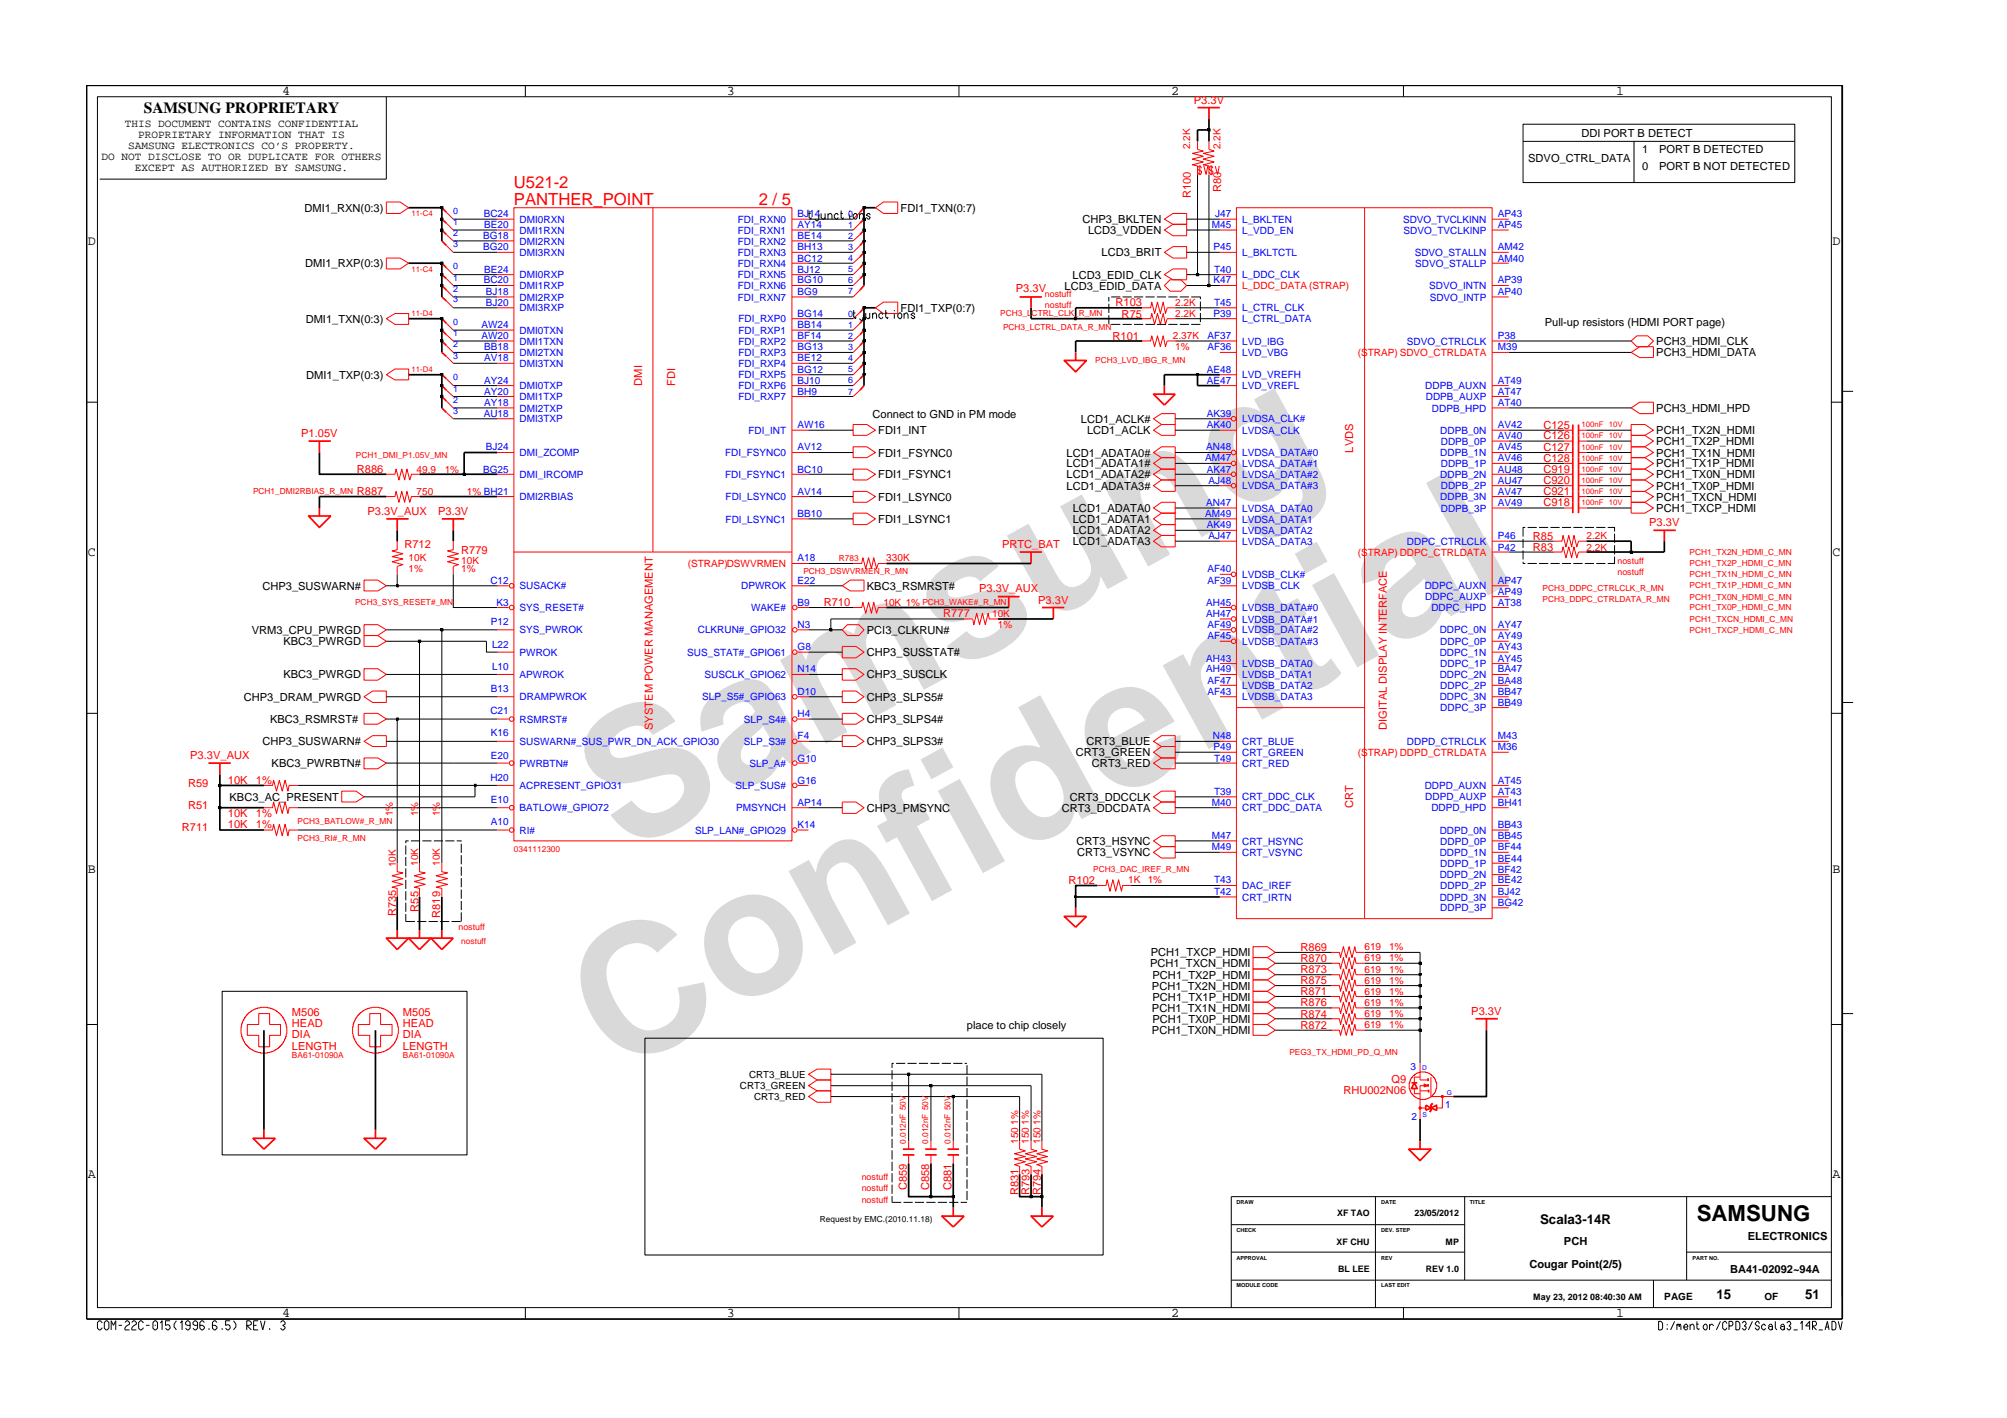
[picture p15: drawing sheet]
<svg xmlns="http://www.w3.org/2000/svg" width="297mm" height="210mm" viewBox="0 0 297 210" stroke-linecap="round" stroke-linejoin="round" font-family="sans-serif">
<defs><g id="words">
<g font-size="26.5" fill="#d9d9d9">
<text x="92.4" y="126.5" transform="rotate(-29 92.4 126.5)">Samsung</text>
<text x="91.1" y="159.2" transform="rotate(-29 91.1 159.2)">Confidential</text>
</g>
<text font-size="3.3" x="251.1" y="180.8">SAMSUNG</text>
<g font-size="2.5" fill="#f00">
<text x="76.1" y="27.9">U521-2</text>
<text x="76.1" y="30.3">PANTHER_POINT</text>
<text x="112.3" y="30.3">2 / 5</text>
</g>
<text font-size="2.3" x="21.3" y="16.7">SAMSUNG PROPRIETARY</text>
<g font-size="2">
<text x="41.8" y="14">4</text>
<text x="107.6" y="14">3</text>
<text x="173.3" y="14">2</text>
<text x="239.2" y="14">1</text>
<text x="13" y="36.2">D</text>
<text x="271.2" y="36.2">D</text>
<text x="13" y="82.3">C</text>
<text x="271.2" y="82.3">C</text>
<text x="13" y="129.2">B</text>
<text x="271.2" y="129.2">B</text>
<text x="13" y="174.4">A</text>
<text x="271.2" y="174.4">A</text>
<text x="227.9" y="181.2">Scala3-14R</text>
<text x="41.8" y="195">4</text>
<text x="107.6" y="195">3</text>
<text x="173.3" y="195">2</text>
<text x="239.2" y="195">1</text>
<text x="254" y="192.2">15</text>
<text x="267.2" y="192.2">51</text>
</g>
<g font-size="1.6" fill="#f00">
<text x="176.7" y="15.3">P3.3V</text>
<text x="176.2" y="29.3" transform="rotate(-90 176.2 29.3)">R100</text>
<text x="180.7" y="28.4" transform="rotate(-90 180.7 28.4)">R80</text>
<text x="150.4" y="43.3">P3.3V</text>
<text x="165.1" y="45.3">R103</text>
<text x="166" y="47">R75</text>
<text x="164.7" y="50.3">R101</text>
<text x="95" y="57.1" transform="rotate(-90 95 57.1)">DMI</text>
<text x="99.9" y="57.1" transform="rotate(-90 99.9 57.1)">FDI</text>
<text x="44.6" y="64.7">P1.05V</text>
<text x="228.4" y="65">C126</text>
<text x="228.4" y="63.4">C125</text>
<text x="52.8" y="70">R886</text>
<text x="200.3" y="67" transform="rotate(-90 200.3 67)">LVDS</text>
<text x="228.4" y="68.3">C128</text>
<text x="228.4" y="70">C919</text>
<text x="228.4" y="71.6">C920</text>
<text x="228.4" y="66.7">C127</text>
<text x="52.8" y="73.3">R887</text>
<text x="54.4" y="76.2">P3.3V_AUX</text>
<text x="64.8" y="76.2">P3.3V</text>
<text x="228.4" y="75">C918</text>
<text x="228.4" y="73.3">C921</text>
<text x="244.1" y="77.8">P3.3V</text>
<text x="59.9" y="81.1">R712</text>
<text x="68.3" y="82">R779</text>
<text x="148.3" y="81.1">PRTC_BAT</text>
<text x="226.9" y="81.6">R83</text>
<text x="226.9" y="79.9">R85</text>
<text x="121.9" y="89.8">R710</text>
<text x="144.9" y="87.7">P3.3V_AUX</text>
<text x="153.7" y="89.3">P3.3V</text>
<text x="139.6" y="91.4">R777</text>
<text x="28.2" y="112.4">P3.3V_AUX</text>
<text x="96.6" y="108" transform="rotate(-90 96.6 108)">SYSTEM POWER MANAGEMENT</text>
<text x="205.3" y="108" transform="rotate(-90 205.3 108)">DIGITAL DISPLAY INTERFACE</text>
<text x="27.8" y="116.4">R59</text>
<text x="27.8" y="119.7">R51</text>
<text x="33.7" y="116.1">10K</text>
<text x="37.9" y="116.1">1%</text>
<text x="200.3" y="119.6" transform="rotate(-90 200.3 119.6)">CRT</text>
<text x="26.9" y="123">R711</text>
<text x="33.7" y="122.6">10K</text>
<text x="33.7" y="121">10K</text>
<text x="37.9" y="122.6">1%</text>
<text x="37.9" y="121">1%</text>
<text x="158.1" y="130.8">R102</text>
<text x="58.6" y="135.7" transform="rotate(-90 58.6 135.7)">R735</text>
<text x="61.9" y="134.9" transform="rotate(-90 61.9 134.9)">R55</text>
<text x="65.1" y="135.9" transform="rotate(-90 65.1 135.9)">R819</text>
<text x="192.5" y="142.3">R870</text>
<text x="192.5" y="140.7">R869</text>
<text x="192.5" y="148.9">R876</text>
<text x="192.5" y="147.3">R871</text>
<text x="192.5" y="145.6">R875</text>
<text x="192.5" y="144">R873</text>
<text x="43.2" y="150.4">M506</text>
<text x="43.2" y="153.7">DIA</text>
<text x="43.2" y="152.1">HEAD</text>
<text x="43.2" y="155.4">LENGTH</text>
<text x="59.6" y="155.4">LENGTH</text>
<text x="59.6" y="152.1">HEAD</text>
<text x="59.6" y="153.7">DIA</text>
<text x="59.6" y="150.4">M505</text>
<text x="192.5" y="152.3">R872</text>
<text x="192.5" y="150.6">R874</text>
<text x="217.8" y="150.2">P3.3V</text>
<text x="198.8" y="161.9">RHU002N06</text>
<text x="205.9" y="160.3">Q9</text>
<text x="134.2" y="176.2" transform="rotate(-90 134.2 176.2)">C859</text>
<text x="137.5" y="176.2" transform="rotate(-90 137.5 176.2)">C858</text>
<text x="140.8" y="176.2" transform="rotate(-90 140.8 176.2)">C881</text>
<text x="150.7" y="176.9" transform="rotate(-90 150.7 176.9)">R831</text>
<text x="152.4" y="176.9" transform="rotate(-90 152.4 176.9)">R793</text>
<text x="154" y="176.9" transform="rotate(-90 154 176.9)">R794</text>
</g>
<g font-size="1.6">
<text x="15" y="23.7">DO NOT DISCLOSE TO OR DUPLICATE FOR OTHERS</text>
<text x="18.5" y="18.8">THIS DOCUMENT CONTAINS CONFIDENTIAL</text>
<text x="19" y="22">SAMSUNG ELECTRONICS CO’S PROPERTY.</text>
<text x="20.5" y="20.4">PROPRIETARY INFORMATION THAT IS</text>
<text x="226.2" y="24">SDVO_CTRL_DATA</text>
<text x="234" y="20.3">DDI PORT B DETECT</text>
<text x="243" y="22.7">1</text>
<text x="245.6" y="22.7">PORT B DETECTED</text>
<text x="20" y="25.3">EXCEPT AS AUTHORIZED BY SAMSUNG.</text>
<text x="243" y="25.2">0</text>
<text x="245.6" y="25.2">PORT B NOT DETECTED</text>
<text x="45.1" y="31.3">DMI1_RXN(0:3)</text>
<text x="133.3" y="31.3">FDI1_TXN(0:7)</text>
<text x="160.2" y="33">CHP3_BKLTEN</text>
<text x="161" y="34.6">LCD3_VDDEN</text>
<text x="45.2" y="39.6">DMI1_RXP(0:3)</text>
<text x="158.7" y="41.3">LCD3_EDID_CLK</text>
<text x="163" y="38">LCD3_BRIT</text>
<text x="45.2" y="47.8">DMI1_TXN(0:3)</text>
<text x="133.3" y="46.2">FDI1_TXP(0:7)</text>
<text x="157.6" y="42.9">LCD3_EDID_DATA</text>
<text x="228.6" y="48.2">Pull-up resistors (HDMI PORT page)</text>
<text x="245.1" y="51.1">PCH3_HDMI_CLK</text>
<text x="245.1" y="52.8">PCH3_HDMI_DATA</text>
<text x="45.3" y="56.1">DMI1_TXP(0:3)</text>
<text x="129.1" y="61.8">Connect to GND in PM mode</text>
<text x="130" y="64.3">FDI1_INT</text>
<text x="160" y="62.6">LCD1_ACLK#</text>
<text x="160.9" y="64.3">LCD1_ACLK</text>
<text x="245.1" y="61">PCH3_HDMI_HPD</text>
<text x="245.1" y="64.3">PCH1_TX2N_HDMI</text>
<text x="245.1" y="65.9">PCH1_TX2P_HDMI</text>
<text x="130" y="67.6">FDI1_FSYNC0</text>
<text x="130" y="70.8">FDI1_FSYNC1</text>
<text x="157.9" y="70.8">LCD1_ADATA2#</text>
<text x="157.9" y="67.6">LCD1_ADATA0#</text>
<text x="157.9" y="69.2">LCD1_ADATA1#</text>
<text x="245.1" y="67.6">PCH1_TX1N_HDMI</text>
<text x="245.1" y="69.2">PCH1_TX1P_HDMI</text>
<text x="245.1" y="70.8">PCH1_TX0N_HDMI</text>
<text x="130" y="74.1">FDI1_LSYNC0</text>
<text x="130" y="77.4">FDI1_LSYNC1</text>
<text x="157.9" y="72.5">LCD1_ADATA3#</text>
<text x="158.8" y="75.8">LCD1_ADATA0</text>
<text x="158.8" y="77.4">LCD1_ADATA1</text>
<text x="245.1" y="72.5">PCH1_TX0P_HDMI</text>
<text x="245.1" y="74.1">PCH1_TXCN_HDMI</text>
<text x="245.1" y="75.8">PCH1_TXCP_HDMI</text>
<text x="158.8" y="79.1">LCD1_ADATA2</text>
<text x="158.8" y="80.7">LCD1_ADATA3</text>
<text x="38.8" y="87.3">CHP3_SUSWARN#</text>
<text x="128.3" y="87.3">KBC3_RSMRST#</text>
<text x="37.3" y="93.8">VRM3_CPU_PWRGD</text>
<text x="41.9" y="95.5">KBC3_PWRGD</text>
<text x="128.3" y="93.8">PCI3_CLKRUN#</text>
<text x="41.9" y="100.4">KBC3_PWRGD</text>
<text x="128.3" y="100.4">CHP3_SUSCLK</text>
<text x="128.3" y="97.1">CHP3_SUSSTAT#</text>
<text x="36.1" y="103.7">CHP3_DRAM_PWRGD</text>
<text x="40" y="107">KBC3_RSMRST#</text>
<text x="128.3" y="103.7">CHP3_SLPS5#</text>
<text x="128.3" y="107">CHP3_SLPS4#</text>
<text x="38.8" y="110.3">CHP3_SUSWARN#</text>
<text x="40.2" y="113.6">KBC3_PWRBTN#</text>
<text x="128.3" y="110.3">CHP3_SLPS3#</text>
<text x="159.2" y="112">CRT3_GREEN</text>
<text x="160.8" y="110.3">CRT3_BLUE</text>
<text x="161.6" y="113.6">CRT3_RED</text>
<text x="34" y="118.6">KBC3_AC_PRESENT</text>
<text x="158.3" y="118.6">CRT3_DDCCLK</text>
<text x="128.3" y="120.2">CHP3_PMSYNC</text>
<text x="157.1" y="120.2">CRT3_DDCDATA</text>
<text x="159.3" y="125.1">CRT3_HSYNC</text>
<text x="159.4" y="126.8">CRT3_VSYNC</text>
<text x="170.2" y="143.2">PCH1_TXCN_HDMI</text>
<text x="170.3" y="141.6">PCH1_TXCP_HDMI</text>
<text x="170.5" y="146.5">PCH1_TX2N_HDMI</text>
<text x="170.5" y="149.8">PCH1_TX1N_HDMI</text>
<text x="170.6" y="148.1">PCH1_TX1P_HDMI</text>
<text x="170.6" y="144.9">PCH1_TX2P_HDMI</text>
<text x="143.1" y="152.3">place to chip closely</text>
<text x="170.5" y="153.1">PCH1_TX0N_HDMI</text>
<text x="170.6" y="151.4">PCH1_TX0P_HDMI</text>
<text x="231.5" y="184.3">PCH</text>
<text x="258.7" y="183.5">ELECTRONICS</text>
<text x="226.3" y="187.6">Cougar Point(2/5)</text>
<text x="256.1" y="188.4">BA41-02092~94A</text>
</g>
<g font-size="1.5" fill="#f00">
<text x="176.2" y="22.1" transform="rotate(-90 176.2 22.1)">2.2K</text>
<text x="180.7" y="22.1" transform="rotate(-90 180.7 22.1)">2.2K</text>
<text x="173.9" y="47">2.2K</text>
<text x="173.9" y="45.3">2.2K</text>
<text x="183.8" y="42.8">L_DDC_DATA (STRAP)</text>
<text x="173.6" y="50.3">2.37K</text>
<text x="173.9" y="51.9">1%</text>
<text x="200.9" y="52.7">(STRAP) SDVO_CTRLDATA</text>
<text x="61.7" y="70">49.9</text>
<text x="65.8" y="70">1%</text>
<text x="61.7" y="73.3">750</text>
<text x="69.1" y="73.3">1% BH21</text>
<text x="60.5" y="83.1">10K</text>
<text x="68.3" y="83.5">10K</text>
<text x="101.8" y="84">(STRAP)DSWVRMEN</text>
<text x="131.2" y="83.1">330K</text>
<text x="200.9" y="82.3">(STRAP) DDPC_CTRLDATA</text>
<text x="234.8" y="79.8">2.2K</text>
<text x="234.8" y="81.5">2.2K</text>
<text x="60.5" y="84.7">1%</text>
<text x="68.3" y="84.7">1%</text>
<text x="130.8" y="89.7">10K 1%</text>
<text x="146.8" y="91.3">10K</text>
<text x="147.7" y="93">1%</text>
<text x="200.9" y="111.9">(STRAP) DDPD_CTRLDATA</text>
<text x="58.1" y="120.9" transform="rotate(-90 58.1 120.9)">1%</text>
<text x="61.9" y="120.8" transform="rotate(-90 61.9 120.8)">1%</text>
<text x="65.1" y="120.8" transform="rotate(-90 65.1 120.8)">1%</text>
<text x="58.6" y="128.4" transform="rotate(-90 58.6 128.4)">10K</text>
<text x="61.9" y="128.2" transform="rotate(-90 61.9 128.2)">10K</text>
<text x="65.1" y="128.2" transform="rotate(-90 65.1 128.2)">10K</text>
<text x="167" y="130.8">1K</text>
<text x="169.9" y="130.8">1%</text>
<text x="201.9" y="142.3">619</text>
<text x="201.9" y="140.7">619</text>
<text x="201.9" y="144">619</text>
<text x="205.6" y="142.3">1%</text>
<text x="205.6" y="140.7">1%</text>
<text x="205.6" y="144">1%</text>
<text x="201.9" y="145.6">619</text>
<text x="201.9" y="148.9">619</text>
<text x="201.9" y="147.3">619</text>
<text x="205.6" y="147.3">1%</text>
<text x="205.6" y="145.6">1%</text>
<text x="205.6" y="148.9">1%</text>
<text x="201.9" y="150.6">619</text>
<text x="201.9" y="152.2">619</text>
<text x="205.6" y="152.2">1%</text>
<text x="205.6" y="150.6">1%</text>
<text x="152.3" y="166.5" transform="rotate(-90 152.3 166.5)">1%</text>
<text x="154" y="166.5" transform="rotate(-90 154 166.5)">1%</text>
<text x="150.7" y="169.3" transform="rotate(-90 150.7 169.3)">150 1%</text>
<text x="152.3" y="169.3" transform="rotate(-90 152.3 169.3)">150</text>
<text x="154" y="169.3" transform="rotate(-90 154 169.3)">150</text>
</g>
<g font-size="1.5" fill="#00f">
<text x="71.5" y="35.4">BG18</text>
<text x="71.6" y="32.1">BC24</text>
<text x="71.7" y="33.7">BE20</text>
<text x="76.9" y="33">DMI0RXN</text>
<text x="76.9" y="34.6">DMI1RXN</text>
<text x="109.2" y="33">FDI_RXN0</text>
<text x="109.2" y="34.6">FDI_RXN1</text>
<text x="118.1" y="32.1">BJ14</text>
<text x="118.1" y="33.7">AY14</text>
<text x="118.1" y="35.4">BE14</text>
<text x="179.4" y="33.7">M45</text>
<text x="179.8" y="32.1">J47</text>
<text x="183.8" y="33">L_BKLTEN</text>
<text x="183.8" y="34.6">L_VDD_EN</text>
<text x="207.7" y="33">SDVO_TVCLKINN</text>
<text x="207.7" y="34.6">SDVO_TVCLKINP</text>
<text x="221.7" y="32.1">AP43</text>
<text x="221.7" y="33.7">AP45</text>
<text x="71.5" y="37">BG20</text>
<text x="71.6" y="42">BC20</text>
<text x="71.7" y="40.3">BE24</text>
<text x="76.9" y="37.9">DMI3RXN</text>
<text x="76.9" y="41.2">DMI0RXP</text>
<text x="76.9" y="36.2">DMI2RXN</text>
<text x="109.2" y="36.2">FDI_RXN2</text>
<text x="109.2" y="37.9">FDI_RXN3</text>
<text x="109.2" y="39.5">FDI_RXN4</text>
<text x="109.2" y="41.2">FDI_RXN5</text>
<text x="118.1" y="37">BH13</text>
<text x="118.1" y="38.7">BC12</text>
<text x="118.1" y="40.3">BJ12</text>
<text x="118.1" y="42">BG10</text>
<text x="179.6" y="37">P45</text>
<text x="179.6" y="42">K47</text>
<text x="179.7" y="40.3">T40</text>
<text x="183.8" y="37.9">L_BKLTCTL</text>
<text x="183.8" y="41.2">L_DDC_CLK</text>
<text x="209.4" y="37.9">SDVO_STALLN</text>
<text x="209.5" y="39.5">SDVO_STALLP</text>
<text x="221.7" y="42">AP39</text>
<text x="221.7" y="37">AM42</text>
<text x="221.7" y="38.7">AM40</text>
<text x="71.9" y="45.3">BJ20</text>
<text x="71.9" y="43.6">BJ18</text>
<text x="76.9" y="46.1">DMI3RXP</text>
<text x="76.9" y="42.8">DMI1RXP</text>
<text x="76.9" y="44.5">DMI2RXP</text>
<text x="109.2" y="42.8">FDI_RXN6</text>
<text x="109.2" y="44.5">FDI_RXN7</text>
<text x="109.3" y="47.7">FDI_RXP0</text>
<text x="118.1" y="43.6">BG9</text>
<text x="118.1" y="47">BG14</text>
<text x="179.6" y="47">P39</text>
<text x="179.7" y="45.3">T45</text>
<text x="183.8" y="46.1">L_CTRL_CLK</text>
<text x="183.8" y="47.7">L_CTRL_DATA</text>
<text x="211.5" y="42.8">SDVO_INTN</text>
<text x="211.6" y="44.5">SDVO_INTP</text>
<text x="221.7" y="43.6">AP40</text>
<text x="71.3" y="48.6">AW24</text>
<text x="71.3" y="50.3">AW20</text>
<text x="71.7" y="53.5">AV18</text>
<text x="71.7" y="51.9">BB18</text>
<text x="76.9" y="49.4">DMI0TXN</text>
<text x="76.9" y="51">DMI1TXN</text>
<text x="76.9" y="52.7">DMI2TXN</text>
<text x="109.3" y="49.4">FDI_RXP1</text>
<text x="109.3" y="51">FDI_RXP2</text>
<text x="109.3" y="52.7">FDI_RXP3</text>
<text x="118.1" y="48.6">BB14</text>
<text x="118.1" y="50.3">BF14</text>
<text x="118.1" y="51.9">BG13</text>
<text x="118.1" y="53.5">BE12</text>
<text x="178.7" y="50.3">AF37</text>
<text x="178.7" y="51.9">AF36</text>
<text x="183.8" y="51">LVD_IBG</text>
<text x="183.8" y="52.7">LVD_VBG</text>
<text x="208.2" y="51">SDVO_CTRLCLK</text>
<text x="221.7" y="50.3">P38</text>
<text x="221.7" y="51.9">M39</text>
<text x="71.7" y="56.8">AY24</text>
<text x="71.7" y="58.5">AY20</text>
<text x="76.9" y="54.3">DMI3TXN</text>
<text x="76.9" y="57.6">DMI0TXP</text>
<text x="76.9" y="59.2">DMI1TXP</text>
<text x="109.3" y="54.3">FDI_RXP4</text>
<text x="109.3" y="56">FDI_RXP5</text>
<text x="109.3" y="57.6">FDI_RXP6</text>
<text x="109.3" y="59.2">FDI_RXP7</text>
<text x="118.1" y="55.2">BG12</text>
<text x="118.1" y="56.8">BJ10</text>
<text x="118.1" y="58.5">BH9</text>
<text x="178.6" y="56.8">AE47</text>
<text x="178.6" y="55.2">AE48</text>
<text x="183.8" y="56">LVD_VREFH</text>
<text x="183.8" y="57.6">LVD_VREFL</text>
<text x="210.9" y="57.6">DDPB_AUXN</text>
<text x="211" y="59.2">DDPB_AUXP</text>
<text x="221.7" y="56.8">AT49</text>
<text x="221.7" y="58.5">AT47</text>
<text x="71.6" y="61.8">AU18</text>
<text x="71.7" y="60.1">AY18</text>
<text x="76.9" y="60.9">DMI2TXP</text>
<text x="76.9" y="62.5">DMI3TXP</text>
<text x="110.8" y="64.2">FDI_INT</text>
<text x="118.1" y="63.4">AW16</text>
<text x="178.6" y="61.8">AK39</text>
<text x="178.6" y="63.4">AK40</text>
<text x="183.8" y="62.5">LVDSA_CLK#</text>
<text x="183.8" y="64.2">LVDSA_CLK</text>
<text x="211.9" y="60.9">DDPB_HPD</text>
<text x="213.2" y="64.2">DDPB_0N</text>
<text x="213.2" y="65.8">DDPB_0P</text>
<text x="221.7" y="60.1">AT40</text>
<text x="221.7" y="63.4">AV42</text>
<text x="221.7" y="65">AV40</text>
<text x="71.5" y="70">BG25</text>
<text x="71.9" y="66.7">BJ24</text>
<text x="76.9" y="70.7">DMI_IRCOMP</text>
<text x="76.9" y="67.5">DMI_ZCOMP</text>
<text x="107.3" y="67.5">FDI_FSYNC0</text>
<text x="107.3" y="70.7">FDI_FSYNC1</text>
<text x="118.1" y="66.7">AV12</text>
<text x="118.1" y="70">BC10</text>
<text x="178.4" y="68.3">AM47</text>
<text x="178.5" y="66.7">AN48</text>
<text x="178.6" y="70">AK47</text>
<text x="178.9" y="71.6">AJ48</text>
<text x="183.8" y="67.5">LVDSA_DATA#0</text>
<text x="183.8" y="69.1">LVDSA_DATA#1</text>
<text x="183.8" y="70.7">LVDSA_DATA#2</text>
<text x="213.2" y="67.5">DDPB_1N</text>
<text x="213.2" y="70.7">DDPB_2N</text>
<text x="213.2" y="69.1">DDPB_1P</text>
<text x="221.7" y="66.7">AV45</text>
<text x="221.7" y="68.3">AV46</text>
<text x="221.7" y="70">AU48</text>
<text x="221.7" y="71.6">AU47</text>
<text x="76.9" y="74">DMI2RBIAS</text>
<text x="107.4" y="74">FDI_LSYNC0</text>
<text x="107.4" y="77.3">FDI_LSYNC1</text>
<text x="118.1" y="73.3">AV14</text>
<text x="118.1" y="76.5">BB10</text>
<text x="178.4" y="76.5">AM49</text>
<text x="178.5" y="74.9">AN47</text>
<text x="183.8" y="72.4">LVDSA_DATA#3</text>
<text x="183.8" y="75.7">LVDSA_DATA0</text>
<text x="183.8" y="77.3">LVDSA_DATA1</text>
<text x="213.2" y="74">DDPB_3N</text>
<text x="213.2" y="75.7">DDPB_3P</text>
<text x="213.2" y="72.4">DDPB_2P</text>
<text x="221.7" y="74.9">AV49</text>
<text x="221.7" y="73.3">AV47</text>
<text x="118.1" y="83.1">A18</text>
<text x="178.6" y="78.2">AK49</text>
<text x="178.9" y="79.8">AJ47</text>
<text x="183.8" y="79">LVDSA_DATA2</text>
<text x="183.8" y="80.6">LVDSA_DATA3</text>
<text x="208.2" y="80.6">DDPC_CTRLCLK</text>
<text x="221.7" y="79.8">P46</text>
<text x="221.7" y="81.5">P42</text>
<text x="72.6" y="86.4">C12</text>
<text x="73.5" y="89.7">K3</text>
<text x="76.9" y="87.3">SUSACK#</text>
<text x="109.7" y="87.3">DPWROK</text>
<text x="118.1" y="89.7">B9</text>
<text x="118.1" y="86.4">E22</text>
<text x="178.5" y="89.7">AH45</text>
<text x="178.7" y="86.4">AF39</text>
<text x="178.7" y="84.7">AF40</text>
<text x="183.8" y="85.6">LVDSB_CLK#</text>
<text x="183.8" y="87.3">LVDSB_CLK</text>
<text x="210.9" y="87.3">DDPC_AUXN</text>
<text x="210.9" y="88.9">DDPC_AUXP</text>
<text x="221.7" y="89.7">AT38</text>
<text x="221.7" y="86.4">AP47</text>
<text x="221.7" y="88">AP49</text>
<text x="72.7" y="92.6">P12</text>
<text x="72.8" y="95.9">L22</text>
<text x="76.9" y="93.8">SYS_PWROK</text>
<text x="76.9" y="90.5">SYS_RESET#</text>
<text x="103.3" y="93.8">CLKRUN#_GPIO32</text>
<text x="111.2" y="90.5">WAKE#</text>
<text x="118.1" y="93">N3</text>
<text x="178.5" y="91.3">AH47</text>
<text x="178.7" y="93">AF49</text>
<text x="178.7" y="94.6">AF45</text>
<text x="183.8" y="90.5">LVDSB_DATA#0</text>
<text x="183.8" y="92.2">LVDSB_DATA#1</text>
<text x="183.8" y="93.8">LVDSB_DATA#2</text>
<text x="183.8" y="95.5">LVDSB_DATA#3</text>
<text x="211.9" y="90.5">DDPC_HPD</text>
<text x="213.1" y="93.8">DDPC_0N</text>
<text x="213.2" y="95.5">DDPC_0P</text>
<text x="221.7" y="93">AY47</text>
<text x="221.7" y="94.6">AY49</text>
<text x="72.8" y="99.1">L10</text>
<text x="76.9" y="97.1">PWROK</text>
<text x="76.9" y="100.4">APWROK</text>
<text x="101.7" y="97.1">SUS_STAT#_GPIO61</text>
<text x="104.3" y="100.4">SUSCLK_GPIO62</text>
<text x="118.1" y="96.2">G8</text>
<text x="118.1" y="99.5">N14</text>
<text x="178.5" y="97.9">AH43</text>
<text x="178.5" y="99.5">AH49</text>
<text x="178.7" y="101.2">AF47</text>
<text x="183.8" y="98.8">LVDSB_DATA0</text>
<text x="183.8" y="100.4">LVDSB_DATA1</text>
<text x="183.8" y="102">LVDSB_DATA2</text>
<text x="213.1" y="97.1">DDPC_1N</text>
<text x="213.1" y="100.4">DDPC_2N</text>
<text x="213.2" y="98.8">DDPC_1P</text>
<text x="213.2" y="102">DDPC_2P</text>
<text x="221.7" y="96.2">AY43</text>
<text x="221.7" y="97.9">AY45</text>
<text x="221.7" y="99.5">BA47</text>
<text x="221.7" y="101.2">BA48</text>
<text x="72.6" y="105.7">C21</text>
<text x="72.7" y="102.4">B13</text>
<text x="76.9" y="107">RSMRST#</text>
<text x="76.9" y="103.7">DRAMPWROK</text>
<text x="103.9" y="103.7">SLP_S5#_GPIO63</text>
<text x="110.1" y="107">SLP_S4#</text>
<text x="118.1" y="106.1">H4</text>
<text x="118.1" y="102.8">D10</text>
<text x="178.7" y="102.8">AF43</text>
<text x="183.8" y="103.7">LVDSB_DATA3</text>
<text x="213.1" y="103.7">DDPC_3N</text>
<text x="213.2" y="105.3">DDPC_3P</text>
<text x="221.7" y="102.8">BB47</text>
<text x="221.7" y="104.5">BB49</text>
<text x="72.7" y="109">K16</text>
<text x="72.7" y="112.3">E20</text>
<text x="76.9" y="110.3">SUSWARN#_SUS_PWR_DN_ACK_GPIO30</text>
<text x="76.9" y="113.5">PWRBTN#</text>
<text x="110.1" y="110.3">SLP_S3#</text>
<text x="110.9" y="113.5">SLP_A#</text>
<text x="118.1" y="112.7">G10</text>
<text x="118.1" y="109.4">F4</text>
<text x="179.5" y="109.4">N48</text>
<text x="179.6" y="111">P49</text>
<text x="179.7" y="112.7">T49</text>
<text x="183.8" y="110.3">CRT_BLUE</text>
<text x="183.8" y="111.9">CRT_GREEN</text>
<text x="183.8" y="113.5">CRT_RED</text>
<text x="208.2" y="110.3">DDPD_CTRLCLK</text>
<text x="221.7" y="109.4">M43</text>
<text x="221.7" y="111">M36</text>
<text x="72.6" y="115.6">H20</text>
<text x="72.7" y="118.9">E10</text>
<text x="76.9" y="116.8">ACPRESENT_GPIO31</text>
<text x="108.9" y="116.8">SLP_SUS#</text>
<text x="118.1" y="116">G16</text>
<text x="118.1" y="119.3">AP14</text>
<text x="179.4" y="119.3">M40</text>
<text x="179.7" y="117.6">T39</text>
<text x="183.8" y="118.5">CRT_DDC_CLK</text>
<text x="210.9" y="116.8">DDPD_AUXN</text>
<text x="210.9" y="118.5">DDPD_AUXP</text>
<text x="221.7" y="119.3">BH41</text>
<text x="221.7" y="116">AT45</text>
<text x="221.7" y="117.6">AT43</text>
<text x="72.7" y="122.1">A10</text>
<text x="76.9" y="123.4">RI#</text>
<text x="76.9" y="120.1">BATLOW#_GPIO72</text>
<text x="102.9" y="123.4">SLP_LAN#_GPIO29</text>
<text x="109" y="120.1">PMSYNCH</text>
<text x="118.1" y="122.6">K14</text>
<text x="179.4" y="124.3">M47</text>
<text x="179.4" y="125.9">M49</text>
<text x="183.8" y="120.1">CRT_DDC_DATA</text>
<text x="183.8" y="125">CRT_HSYNC</text>
<text x="211.9" y="120.1">DDPD_HPD</text>
<text x="213.1" y="123.4">DDPD_0N</text>
<text x="213.2" y="125">DDPD_0P</text>
<text x="221.7" y="122.6">BB43</text>
<text x="221.7" y="124.3">BB45</text>
<text x="221.7" y="125.9">BF44</text>
<text x="179.7" y="130.8">T43</text>
<text x="183.8" y="126.7">CRT_VSYNC</text>
<text x="183.8" y="131.6">DAC_IREF</text>
<text x="213.1" y="126.7">DDPD_1N</text>
<text x="213.1" y="130">DDPD_2N</text>
<text x="213.2" y="128.3">DDPD_1P</text>
<text x="213.2" y="131.6">DDPD_2P</text>
<text x="221.7" y="127.6">BE44</text>
<text x="221.7" y="129.2">BF42</text>
<text x="221.7" y="130.8">BE42</text>
<text x="179.7" y="132.5">T42</text>
<text x="183.8" y="133.3">CRT_IRTN</text>
<text x="213.1" y="133.3">DDPD_3N</text>
<text x="213.2" y="134.9">DDPD_3P</text>
<text x="221.7" y="132.5">BJ42</text>
<text x="221.7" y="134.1">BG42</text>
<text x="208.8" y="158.4">3</text>
<text x="208.9" y="165.8">2</text>
<text x="213.9" y="164">1</text>
</g>
<g font-size="1.5">
<text x="246.3" y="192.5">PAGE</text>
<text x="261.1" y="192.5">OF</text>
</g>
<g font-size="1.4">
<text x="109.5" y="161.2">CRT3_GREEN</text>
<text x="110.9" y="159.5">CRT3_BLUE</text>
<text x="111.6" y="162.8">CRT3_RED</text>
</g>
<g font-size="1.3" fill="#00f">
<text x="67.1" y="31.7">0</text>
<text x="67.1" y="33.3">1</text>
<text x="67.1" y="35">2</text>
<text x="125.5" y="35.4">2</text>
<text x="125.5" y="33.7">1</text>
<text x="125.5" y="32.1">0</text>
<text x="67.1" y="41.6">1</text>
<text x="67.1" y="36.6">3</text>
<text x="67.1" y="39.9">0</text>
<text x="125.5" y="37">3</text>
<text x="125.5" y="41.9">6</text>
<text x="125.5" y="40.3">5</text>
<text x="125.5" y="38.7">4</text>
<text x="67.1" y="43.2">2</text>
<text x="67.1" y="44.8">3</text>
<text x="125.5" y="43.6">7</text>
<text x="125.5" y="46.9">0</text>
<text x="67.1" y="48.1">0</text>
<text x="67.1" y="53.1">3</text>
<text x="67.1" y="49.8">1</text>
<text x="67.1" y="51.4">2</text>
<text x="125.5" y="50.2">2</text>
<text x="125.5" y="48.5">1</text>
<text x="125.5" y="51.8">3</text>
<text x="125.5" y="53.4">4</text>
<text x="67.1" y="59.6">2</text>
<text x="67.1" y="56.3">0</text>
<text x="67.1" y="58">1</text>
<text x="125.5" y="58.4">7</text>
<text x="125.5" y="55.1">5</text>
<text x="125.5" y="56.7">6</text>
<text x="67.1" y="61.3">3</text>
</g>
<g font-size="1.3" fill="#f00">
<text x="154.6" y="45.6">nostuff</text>
<text x="154.6" y="44">nostuff</text>
<text x="239.4" y="83.5">nostuff</text>
<text x="239.4" y="85.1">nostuff</text>
<text x="67.8" y="137.7">nostuff</text>
<text x="127.5" y="176.3">nostuff</text>
<text x="127.5" y="178">nostuff</text>
<text x="127.5" y="174.7">nostuff</text>
</g>
<g font-size="1.3">
<text x="197.8" y="184.2">XF CHU</text>
<text x="197.9" y="180.1">XF TAO</text>
<text x="209.3" y="180.1">23/05/2012</text>
<text x="214" y="184.2">MP</text>
<text x="198" y="188.3">BL LEE</text>
<text x="211" y="188.3">REV 1.0</text>
<text x="226.9" y="192.4">May 23, 2012 08:40:30 AM</text>
</g>
<g font-size="1.2" fill="#f00">
<text x="60.9" y="32">11-C4</text>
<text x="60.9" y="40.2">11-C4</text>
<text x="60.9" y="46.8">11-D4</text>
<text x="148" y="46.8">PCH3_LCTRL_CLK_R_MN</text>
<text x="148.4" y="48.9">PCH3_LCTRL_DATA_R_MN</text>
<text x="162.1" y="53.8">PCH3_LVD_IBG_R_MN</text>
<text x="60.9" y="55">11-D4</text>
<text x="234" y="64.9">100nF 10V</text>
<text x="234" y="63.3">100nF 10V</text>
<text x="52.7" y="67.7">PCH1_DMI_P1.05V_MN</text>
<text x="234" y="71.5">100nF 10V</text>
<text x="234" y="66.6">100nF 10V</text>
<text x="234" y="69.9">100nF 10V</text>
<text x="234" y="68.2">100nF 10V</text>
<text x="37.5" y="73.1">PCH1_DMI2RBIAS_R_MN</text>
<text x="234" y="73.2">100nF 10V</text>
<text x="234" y="74.8">100nF 10V</text>
<text x="124.2" y="83">R783</text>
<text x="250" y="82.1">PCH1_TX2N_HDMI_C_MN</text>
<text x="250" y="83.8">PCH1_TX2P_HDMI_C_MN</text>
<text x="52.6" y="89.6">PCH3_SYS_RESET#_MN</text>
<text x="118.9" y="85">PCH3_DSWVRMEN_R_MN</text>
<text x="136.5" y="89.6">PCH3_WAKE#_R_MN</text>
<text x="228.3" y="87.5">PCH3_DDPC_CTRLCLK_R_MN</text>
<text x="228.3" y="89.2">PCH3_DDPC_CTRLDATA_R_MN</text>
<text x="250" y="85.4">PCH1_TX1N_HDMI_C_MN</text>
<text x="250" y="88.7">PCH1_TX0N_HDMI_C_MN</text>
<text x="250" y="87.1">PCH1_TX1P_HDMI_C_MN</text>
<text x="250" y="92">PCH1_TXCN_HDMI_C_MN</text>
<text x="250" y="90.4">PCH1_TX0P_HDMI_C_MN</text>
<text x="250" y="93.7">PCH1_TXCP_HDMI_C_MN</text>
<text x="44.1" y="122">PCH3_BATLOW#_R_MN</text>
<text x="44.1" y="124.5">PCH3_RI#_R_MN</text>
<text x="76.1" y="126.2">0341112300</text>
<text x="161.8" y="129">PCH3_DAC_IREF_R_MN</text>
<text x="68.3" y="139.7">nostuff</text>
<text x="43.2" y="156.6">BA61-01090A</text>
<text x="59.6" y="156.6">BA61-01090A</text>
<text x="190.8" y="156.1">PEG3_TX_HDMI_PD_Q_MN</text>
<text x="134.1" y="169.3" transform="rotate(-90 134.1 169.3)">0.012nF 50V</text>
<text x="137.4" y="169.3" transform="rotate(-90 137.4 169.3)">0.012nF 50V</text>
<text x="140.7" y="169.3" transform="rotate(-90 140.7 169.3)">0.012nF 50V</text>
</g>
<text font-size="1.2" x="121.4" y="180.9">Request by EMC.(2010.11.18)</text>
<g font-size="1" fill="#00f">
<text x="210.5" y="158.4">D</text>
<text x="210.5" y="165.4">S</text>
<text x="214.1" y="162.1">G</text>
</g>
<g font-size=".8">
<text x="183" y="178.3">DRAW</text>
<text x="204.4" y="178.3">DATE</text>
<text x="217.5" y="178.3">TITLE</text>
<text x="183" y="182.3">CHECK</text>
<text x="204.4" y="182.3">DEV. STEP</text>
<text x="183" y="190.6">MODULE CODE</text>
<text x="183" y="186.5">APPROVAL</text>
<text x="204.4" y="190.6">LAST EDIT</text>
<text x="204.4" y="186.5">REV</text>
<text x="250.5" y="186.5">PART NO.</text>
</g>
</g></defs>
<g fill="none" stroke="#f00" stroke-width=".25">
<path d="M65.4 35.7l.7 .6M65.4 32.4l.7 .6M65.4 47.2l.7 .7M65.4 40.7l.7 .5M65.4 42.3l.7 .6M127.9 42.3l-.6 .6M127.9 45.6l-.6 .6M127.9 53.8l-.6 .7M127.9 57.1l-.6 .7M127.9 48.9l-.6 .6M45.7 76.4h3.3l-1.7 1.7zM47.3 75.2v1.2"/>
<path d="M65.4 60.4l.7 .7M232.8 67.7v1.7M233.6 67.7v1.7M150.9 81.7h3.3M152.6 81.7v1.7M154.2 89.9h3.3M155.9 89.9v1.7M211.4 159.6v.4M211 163.6l.8 .4-.8 .4zM211.4 160.5v.4M211.4 161.3v.4"/>
</g>
<g fill="none" stroke="#f00" stroke-width=".15">
<path d="M66.1 36.3l1 1.1M66.1 33l1 1.1M57.2 55.5l1.2-.9h2.1v1.6h-2.1zM66.1 47.9l1 1M66.1 41.2l1 1.1M66.1 42.9l1 1.1M127.3 42.9l-1 1.1M127.3 46.2l-1 1M127.3 54.5l-1 1M127.3 57.8l-1 .9M127.3 49.5l-1 1M173.9 47.2h-1.2l-.2 .8-.3-1.6-.5 1.6-.4-1.6-.4 1.6-.4-1.6-.2 .8h-1.3v.1"/>
<path d="M173.9 50.5h-1.2l-.2 .8-.3-1.6-.5 1.6-.4-1.6-.4 1.6-.4-1.6-.2 .8h-1.3v.1M62.1 70.2h-1.2l-.3 .8-.4-1.6-.3 1.6-.4-1.6-.5 1.6-.4-1.6-.2 .8h-1.2v.1M62.1 73.5h-1.2l-.3 .9-.4-1.7-.3 1.7-.4-1.7-.5 1.7-.4-1.7-.2 .8h-1.2v.1M66.1 61.1l1 .9M231.5 68.6h1.3M233.6 68.6h1.2M241.4 74.4h2l1.3 .8-1.3 .8h-2zM58.9 80.1h-.1v1.3l-.8 .1 1.6 .5-1.6 .4 1.6 .3-1.6 .5 1.6 .4-.8 .2v1.2M124.7 95.7h2l1.2 .8-1.2 .9h-2zM131.2 89.9h-1.2l-.3 .9-.4-1.6-.3 1.6-.4-1.6-.5 1.6-.4-1.6-.2 .7h-1.2v.1M170.7 80.1l1.2-.8h2v1.7h-2zM170.7 126.2l1.2-.9h2v1.7h-2z"/>
<path d="M53 151.7h1.7v-1.7h1.6v1.7h1.7v1.6h-1.7v1.7h-1.6v-1.7h-1.7zM209.1 159.4l.6-.6h.1a2.18 2.18 0 0 1 1.7 0v.1a1.56 1.56 0 0 1 .9 .9l.1 .2v.3h.1v.8h-.1v.3v.2l-.2 .3-.5 .5-.5 .2v.1h-1.1h-.3v-.1l-.5-.2-.7-.8v-.2l-.1-.3v-.8l.1-.5zM210.2 159.4h-.9v.9M210.2 157.4v2.5h1.2M209.3 161.1v.8h.9M210.2 161.5h1.2"/>
<circle cx="55.6" cy="152.5" r="3.4"/>
</g>
<path d="M210.8 160.5l.6 .2-.6 .2z" fill="#f00"/>
<path d="M211.8 159.4v2.9h3.3M210.8 160.5l.6 .2-.6 .2zM211 160.7h-.8v4.9" fill="none" stroke="#f00" stroke-width=".15"/>
<path d="M208.9 160.3h.8M209.3 160.3l.4 .8h-.8zM212 163.3l-.2 .3v.8l-.2 .2" fill="none" stroke="#f00" stroke-width=".25"/>
<circle cx="210.2" cy="164" r=".17" fill="#f00"/>
<circle cx="210.2" cy="164" r=".17" fill="none" stroke="#f00" stroke-width=".15"/>
<circle cx="213.5" cy="162.3" r=".17" fill="#f00"/>
<g fill="none" stroke="#f00" stroke-width=".15">
<path d="M57.2 29.9h2l1.3 .8-1.3 .9h-2zM57.2 38.2h2l1.3 .8-1.3 .8h-2zM66.1 39.6l1 1.1M66.1 34.7l1 1M66.1 31.4l1 1M73.6 37.4h2.5M73.6 35.7h2.5M73.6 34.1h2.5M73.6 32.4h2.5M76.1 30.7h41.1v93.8h-41.1zM76.1 30.7v.1M96.6 30.7v51"/>
<path d="M117.2 39h2.5M117.2 37.4h2.5M117.2 35.7h2.5M117.2 34.1h2.5M117.2 32.4h2.5M127.3 36.3l-1 1.1M127.3 34.7l-1 1M127.3 33l-1 1.1M127.3 38l-1 1M127.3 39.6l-1 1.1M127.3 31.4l-1 1M129.6 30.7l1.2-.8h2.1v1.7h-2.1z"/>
<path d="M172.3 32.4l1.3-.8h2v1.6h-2zM172.3 34.1l1.3-.9h2v1.7h-2zM172.3 37.4l1.3-.9h2v1.7h-2zM177.2 20.9v1.2l.9 .3-1.6 .3 1.6 .4-1.6 .5 1.6 .4-1.6 .4 .7 .2v1.2h.1M177.6 24.6v1.2M177.8 24.9l-.1-.3h-.2l-.3 .2v.2l.3 .2h.2l.1 .2-.1 .4h-.2l-.3-.3M178.2 24.6l.3 1.2 .3-1.2M178.9 20.9v1.2l.8 .3-1.6 .3 1.6 .4-1.6 .5 1.6 .4-1.6 .4 .8 .2v1.2M179.3 24.6v1.2M179.5 24.9l-.1-.3h-.2l-.3 .2v.2l.3 .2h.2l.1 .2-.1 .4h-.2l-.3-.3M179.9 24.6l.3 1.2 .3-1.2M180.5 37.4h2.5"/>
<path d="M180.5 34.1h2.5M180.5 32.4h2.5M183 30.7h37.8v105.3h-37.8zM202 30.7v105.3M220.8 39h2.5M220.8 37.4h2.5M220.8 34.1h2.5M220.8 32.4h2.5M57.2 47.2l1.2-.8h2.1v1.6h-2.1zM66.1 59.4l1 1M66.1 44.5l1 1.1M66.1 49.5l1 1"/>
<path d="M66.1 56.1l1 1M66.1 52.8l1 1M66.1 51.2l1 1M66.1 57.8l1 .9M73.6 45.6h2.5M73.6 58.7h2.5M73.6 57.1h2.5M73.6 53.8h2.5M73.6 52.2h2.5M73.6 50.5h2.5M73.6 48.9h2.5M73.6 44h2.5"/>
<path d="M73.6 42.3h2.5M73.6 40.7h2.5M117.2 58.7h2.5M117.2 57.1h2.5M117.2 55.5h2.5M117.2 53.8h2.5M117.2 52.2h2.5M117.2 50.5h2.5M117.2 48.9h2.5M117.2 47.2h2.5M117.2 44h2.5M117.2 42.3h2.5"/>
<path d="M117.2 40.7h2.5M127.3 47.9l-1 1M127.3 51.2l-1 1M127.3 52.8l-1 1M127.3 56.1l-1 1M127.3 41.2l-1 1.1M129.6 45.6l1.2-.9h2.1v1.7h-2.1zM169 45.6h1.3l.2-.9 .4 1.7 .4-1.7 .4 1.7 .5-1.7 .3 1.7 .2-.8h1.2M172.3 40.7l1.3-.9h2v1.6h-2zM172.3 42.3l.9-.9h1.6l.8 .9-.8 .8h-1.6zM180.5 45.6h2.5M180.5 57.1h2.5"/>
<path d="M180.5 55.5h2.5M180.5 52.2h2.5M180.5 50.5h2.5M180.5 47.2h2.5M180.5 42.3h2.5M180.5 40.7h2.5M220.8 58.7h2.5M220.8 57.1h2.5M220.8 52.2h2.5M220.8 50.5h2.5M220.8 44h2.5M220.8 42.3h2.5"/>
<path d="M241.4 52.2l1.3-.9h2v1.6h-2zM241.4 50.5l.9-.8h1.6l.8 .8-.8 .8h-1.6zM73.6 70.2h2.5M73.6 73.5h2.5M73.6 67h2.5M73.6 62h2.5M73.6 60.4h2.5M117.2 70.2h2.5M117.2 73.5h2.5M117.2 76.8h2.5M117.2 67h2.5M117.2 63.7h2.5"/>
<path d="M126.3 69.4h2l1.3 .8-1.3 .8h-2zM126.3 62.8h2l1.3 .9-1.3 .7h-2zM126.3 66.1h2l1.3 .9-1.3 .7h-2zM126.3 72.7h2l1.3 .8-1.3 .9h-2zM126.3 76h2l1.3 .8-1.3 .9h-2zM170.7 62l1.2-.8h2v1.6h-2zM170.7 67l1.2-.9h2v3.3h-2l-1.2-.8 1.2-.9h2h-2zM170.7 78.5l1.2-.8h2v1.6h-2zM170.7 76.8l1.2-.8h2v1.7h-2zM170.7 70.2l1.2-.8h2v1.6h-2zM170.7 63.7l1.2-.9h2v1.6h-2zM170.7 75.2l1.2-.8h2v1.6h-2z"/>
<path d="M170.7 71.9l1.2-.9h2v1.7h-2zM180.5 70.2h1.7M180.5 71.9h1.7M180.5 78.5h2.5M180.5 76.8h2.5M180.5 75.2h2.5M180.5 68.6h1.7M180.5 67h1.7M180.5 62h1.7M180.5 63.7h2.5M220.8 65.3h2.5M220.8 70.2h2.5"/>
<path d="M220.8 73.5h2.5M220.8 71.9h2.5M220.8 75.2h2.5M220.8 68.6h2.5M220.8 67h2.5M220.8 60.4h2.5M220.8 63.7h2.5M231.5 65.3h1.3M231.5 70.2h1.3M231.5 73.5h1.3M231.5 71.9h1.3M231.5 75.2h1.3"/>
<path d="M231.5 67h1.3M231.5 63.7h1.3M233.6 65.3h1.2M233.6 70.2h1.2M233.6 73.5h1.2M233.6 71.9h1.2M233.6 75.2h1.2M233.6 67h1.2M233.6 63.7h1.2M241.4 60.4l1.3-.9h2v1.7h-2zM241.4 71h2l1.3 .9-1.3 .8h-2h2l1.3 .8-1.3 .9h-2zM241.4 64.4h2l1.3 .9-1.3 .8h-2h2l1.3 .9-1.3 .7h-2h2l1.3 .9-1.3 .8h-2z"/>
<path d="M241.4 62.8h2l1.3 .9-1.3 .7h-2zM241.4 69.4h2l1.3 .8-1.3 .8h-2zM53.9 94.1h2l1.3 .8-1.3 .8h-2zM53.9 99h2l1.3 .8-1.3 .9h-2zM53.9 85.9h2l1.3 .8-1.3 .8h-2zM53.9 92.5h2l1.3 .7-1.3 .9h-2zM67.1 80.1v1.3l-.9 .1 1.6 .5-1.6 .4 1.6 .3-1.6 .5 1.6 .4-.7 .2v1.2M73.6 99.8h2.5M73.6 93.2h2.5M73.6 89.9h1.7M73.6 86.7h1.7M73.6 96.5h2.5"/>
<path d="M76.1 81.7h41.1M117.2 99.8h2.5M117.2 86.7h2.5M117.2 83.4h2.5M118.1 93.2h1.6M118.1 89.9h1.6M118.1 96.5h1.6M124.7 86.7l1.1-.8h2.1v1.6h-2.1zM124.7 99h2l1.2 .8-1.2 .9h-2zM125.4 92.5h1.7l.8 .7-.8 .9h-1.7l-.7-.9zM126.3 83.4h1.2l.2-.8 .4 1.6 .5-1.6 .4 1.6 .3-1.6 .4 1.6 .3-.8h1.2M142.7 91.6h1.3l.1 .9 .5-1.7 .4 1.7 .4-1.7 .4 1.7 .4-1.7 .2 .8h1.3"/>
<path d="M180.5 91.6h1.7M180.5 80.1h2.5M180.5 99.8h2.5M180.5 98.2h2.5M180.5 94.9h1.7M180.5 93.2h1.7M180.5 89.9h1.7M180.5 86.7h2.5M180.5 85h1.7M220.8 80.1h2.5M220.8 99.8h2.5M220.8 98.2h2.5"/>
<path d="M220.8 94.9h2.5M220.8 93.2h2.5M220.8 89.9h2.5M220.8 86.7h2.5M220.8 96.5h2.5M220.8 81.7h2.5M220.8 88.3h2.5M229.9 80.1h1.3l.1-.8 .5 1.7 .4-1.7 .4 1.7 .3-1.7 .5 1.7 .2-.9h1.2M234.8 81.7h-1.2l-.2 .9-.5-1.6-.3 1.6-.4-1.6-.4 1.6-.5-1.6-.1 .7h-1.3v.1M39.1 119.6h1.2l.2-.9 .4 1.7 .4-1.7 .5 1.7 .4-1.7 .4 1.7 .2-.8h1.3M44.1 116.3h-1.3l-.2 .8-.4-1.6-.4 1.6-.5-1.6-.4 1.6-.4-1.6-.2 .8h-1.2M50.6 117.1h2.1l1.2 .9-1.2 .7h-2.1z"/>
<path d="M53.9 112.2h2l1.3 .8-1.3 .8h-2zM53.9 109.7l1.2-.8h2.1v1.6h-2.1zM53.9 105.6h2l1.3 .8-1.3 .8h-2zM53.9 103.1l1.2-.8h2.1v1.7h-2.1zM73.6 103.1h2.5M73.6 106.4h1.7M73.6 113h1.7M73.6 119.6h1.7M73.6 109.7h2.5M73.6 116.3h2.5M117.2 119.6h2.5M118.1 103.1h1.6"/>
<path d="M118.1 106.4h1.6M118.1 113h1.6M118.1 109.7h1.6M118.1 116.3h1.6M124.7 102.3h2l1.2 .8-1.2 .9h-2zM124.7 105.6h2l1.2 .8-1.2 .8h-2zM124.7 118.7h2l1.2 .9-1.2 .8h-2zM124.7 108.9h2l1.2 .8-1.2 .8h-2zM170.7 118l1.2-.9h2v1.6h-2zM170.7 113l1.2-.8h2v1.6h-2zM170.7 111.4l1.2-.9h2v1.7h-2zM170.7 109.7l1.2-.8h2v1.6h-2z"/>
<path d="M170.7 119.6l1.2-.9h2v1.7h-2zM180.5 103.1h2.5M180.5 101.4h2.5M180.5 113h2.5M180.5 119.6h2.5M180.5 109.7h2.5M180.5 111.4h2.5M180.5 118h2.5M183 104.7h19M220.8 103.1h2.5M220.8 101.4h2.5M220.8 104.7h2.5"/>
<path d="M220.8 119.6h2.5M220.8 109.7h2.5M220.8 116.3h2.5M220.8 111.4h2.5M220.8 118h2.5M39.1 122.9h1.2l.2-.9 .4 1.7 .4-1.7 .5 1.7 .4-1.7 .4 1.7 .2-.8h1.3M58.8 127.8v1.2l.8 .2-1.6 .4 1.6 .5-1.6 .4 1.6 .4-1.6 .4 .8 .2v1.3h.1M62.1 127.8v1.2l.8 .2-1.6 .4 1.6 .5-1.6 .4 1.6 .4-1.6 .4 .8 .2v1.3h.1M65.4 127.8v1.2l.8 .2-1.7 .4 1.7 .5-1.7 .4 1.7 .4-1.7 .4 .9 .2v1.3M73.6 122.9h1.7M118.1 122.9h1.6M162.4 131.1h1.3l.2-.9 .4 1.7 .4-1.7 .4 1.7 .5-1.7 .4 1.7 .1-.8h1.3"/>
<path d="M170.7 124.5l1.2-.8h2v1.6h-2zM180.5 124.5h2.5M180.5 126.2h2.5M180.5 131.1h2.5M180.5 132.8h2.5M220.8 122.9h2.5M220.8 124.5h2.5M220.8 126.2h2.5M220.8 131.1h2.5M220.8 132.8h2.5M220.8 127.8h2.5M220.8 129.5h2.5"/>
<path d="M220.8 134.4h2.5M36.6 151.7h1.7v-1.7h1.6v1.7h1.6v1.6h-1.6v1.7h-1.6v-1.7h-1.7zM119.7 159l1.2-.7h2.1v1.6h-2.1zM185.4 150h2.2l1.2 .8-1.2 .9h-2.2zM185.4 146.7h2.2l1.2 .8-1.2 .9h-2.2zM185.4 148.4h2.2l1.2 .8-1.2 .8h-2.2zM185.4 143.4h2.2l1.2 .9-1.2 .7h-2.2zM185.4 151.7h2.2l1.2 .8-1.2 .8h-2.2zM185.4 141.7h2.2l1.2 .9-1.2 .8h-2.2zM185.4 140.1h2.2l1.2 .9-1.2 .7h-2.2zM185.4 145h2.2l1.2 .9-1.2 .8h-2.2zM197 145.9h1.2l.2 .8 .4-1.7 .4 1.7 .5-1.7 .4 1.7 .4-1.7 .2 .9h1.3"/>
<path d="M197 147.5h1.2l.2 .9 .4-1.7 .4 1.7 .5-1.7 .4 1.7 .4-1.7 .2 .8h1.3M197 149.2h1.2l.2 .8 .4-1.6 .4 1.6 .5-1.6 .4 1.6 .4-1.6 .2 .8h1.3M197 150.8h1.2l.2 .9 .4-1.7 .4 1.7 .5-1.7 .4 1.7 .4-1.7 .2 .8h1.3M197 152.5h1.2l.2 .8 .4-1.6 .4 1.6 .5-1.6 .4 1.6 .4-1.6 .2 .8h1.3M197 141h1.2l.2 .7 .4-1.6 .4 1.6 .5-1.6 .4 1.6 .4-1.6 .2 .9h1.3M197 142.6h1.2l.2 .8 .4-1.7 .4 1.7 .5-1.7 .4 1.7 .4-1.7 .2 .9h1.3M197 144.3h1.2l.2 .7 .4-1.6 .4 1.6 .5-1.6 .4 1.6 .4-1.6 .2 .9h1.3M119.7 160.7l1.2-.8h2.1v1.6h-2.1zM119.7 162.3l1.2-.8h2.1v1.7h-2.1zM134.5 168.9v1.2M134.5 171v1.2M137.8 168.9v1.2"/>
<path d="M137.8 171v1.2M141.1 168.9v1.2M141.1 171v1.2M150.9 168.9v1.2l.9 .3-1.7 .4 1.7 .4-1.7 .3 1.7 .5-1.7 .4 .8 .2v1.2h.1M152.6 168.9v1.2l.8 .3-1.6 .4 1.6 .4-1.6 .3 1.6 .5-1.6 .4 .8 .2v1.2M154.2 168.9v1.2l.9 .3-1.7 .4 1.7 .4-1.7 .3 1.7 .5-1.7 .4 .8 .2v1.2h.1M210.2 164h.8M213.5 162.3v1.7h-.9"/>
<circle cx="182.6" cy="68.6" r=".34"/>
<circle cx="182.6" cy="67" r=".34"/>
<circle cx="182.6" cy="62" r=".34"/>
<circle cx="182.6" cy="70.2" r=".34"/>
<circle cx="182.6" cy="71.9" r=".34"/>
<circle cx="75.7" cy="89.9" r=".34"/>
<circle cx="75.7" cy="86.7" r=".34"/>
<circle cx="117.6" cy="96.5" r=".34"/>
<circle cx="117.6" cy="89.9" r=".34"/>
<circle cx="117.6" cy="93.2" r=".34"/>
<circle cx="182.6" cy="91.6" r=".34"/>
<circle cx="182.6" cy="94.9" r=".34"/>
<circle cx="182.6" cy="93.2" r=".34"/>
<circle cx="182.6" cy="89.9" r=".34"/>
<circle cx="182.6" cy="85" r=".34"/>
<circle cx="75.7" cy="106.4" r=".34"/>
<circle cx="75.7" cy="119.6" r=".34"/>
<circle cx="75.7" cy="113" r=".34"/>
<circle cx="117.6" cy="103.1" r=".34"/>
<circle cx="117.6" cy="106.4" r=".34"/>
<circle cx="117.6" cy="113" r=".34"/>
<circle cx="117.6" cy="109.7" r=".34"/>
<circle cx="117.6" cy="116.3" r=".34"/>
<circle cx="75.7" cy="122.9" r=".34"/>
<circle cx="117.6" cy="122.9" r=".34"/>
<circle cx="39.1" cy="152.5" r="3.4"/>
<circle cx="213.5" cy="162.3" r=".17"/>
</g>
<g fill="none" stroke="#f00" stroke-width=".25">
<path d="M177.2 15.9h3.3M178.9 15.9v1.7M65.4 39l.7 .6M65.4 34.1l.7 .6M65.4 30.7l.7 .7M127.9 35.7l-.6 .6M127.9 34.1l-.6 .6M127.9 32.4l-.6 .6M127.9 37.4l-.6 .6M127.9 39l-.6 .6M127.9 30.7l-.6 .7M65.4 58.7l.7 .7"/>
<path d="M65.4 44l.7 .5M65.4 48.9l.7 .6M65.4 55.5l.7 .6M65.4 52.2l.7 .6M65.4 50.5l.7 .7M65.4 57.1l.7 .7M127.9 47.2l-.6 .7M127.9 50.5l-.6 .7M127.9 52.2l-.6 .6M127.9 55.5l-.6 .6M127.9 40.7l-.6 .5M150.9 44h3.3"/>
<path d="M152.6 44v1.6M157.5 53.4h3.3l-1.6 1.6zM159.2 52.2v1.2M170.7 58.3h3.2l-1.6 1.7zM172.3 57.1v1.2M45.7 65.3h3.3M47.3 65.3v1.7M57.2 76.8h3.3M58.8 76.8v1.7M65.4 76.8h3.3M67.1 76.8v1.7M232.8 62.8v4.9"/>
<path d="M232.8 69.4v6.6M233.6 62.8v4.9M233.6 69.4v6.6M244.7 78.5h3.3M246.3 78.5v1.6M147.7 88.3h3.2M149.3 88.3v1.6M30.8 113h3.3M32.5 113v1.7M57.2 138.9h3.3l-1.7 1.7zM58.8 137.7v1.2M60.5 138.9h3.3l-1.7 1.7z"/>
<path d="M62.1 137.7v1.2M63.8 138.9h3.3l-1.7 1.7zM65.4 137.7v1.2M157.5 135.7h3.3l-1.6 1.6zM159.2 134.4v1.3M218.4 150.8h3.3M220 150.8v1.7M37.5 168.5h3.3l-1.7 1.6zM39.1 167.2v1.3M53.9 168.5h3.3l-1.6 1.6zM55.6 167.2v1.3M133.6 171h1.7"/>
<path d="M133.6 170.1h1.7M136.9 171h1.7M136.9 170.1h1.7M140.2 171h1.7M140.2 170.1h1.7M141.1 178.7v1.3M154.2 178.7v1.3M208.5 170.1h3.3l-1.6 1.7zM210.2 168.9v1.2M211.8 164l.8-.4v.8zM212 163.3l-.2 .3v.8l-.2 .2M139.4 180h3.3l-1.6 1.6z"/>
<path d="M152.6 180h3.3l-1.7 1.6z"/>
</g>
<g fill="none" stroke="#000" stroke-width=".25">
<path d="M12.8 12.6h259.9v182.7h-259.9zM178.9 19.2h-1.7v1.7M178.9 17.6v3.3M60.5 30.7h4.9v5M60.5 39h4.9v5M129.6 30.7h-1.7v11.6M60.5 47.2h4.9v5M60.5 55.5h4.9v4.9M129.6 45.6h-1.7v11.5M152.6 45.6v1.6h16.4M169 45.6h-9.8v1.6M169 50.5h-9.8v1.7"/>
<path d="M177.2 55.5v1.6h3.3M180.5 55.5h-8.2v1.6M47.3 67v3.2h9.9M57.2 73.5h-9.9v1.7M58.8 78.5v1.6M62.1 73.5h11.5M62.1 70.2h11.5M67.1 78.5v1.6M73.6 67h-4.9v3.2M131.2 89.9h18.1M131.2 83.4h21.4M147.7 91.6h8.2"/>
<path d="M234.8 80.1h6.6v1.6M246.3 80.1v1.6h-11.5M32.5 119.6v3.3h6.6M32.5 119.6h6.6M32.5 114.7v4.9M32.5 116.3h6.6M58.8 132.8v4.9M62.1 132.8v4.9M65.4 132.8v4.9M159.2 132.8v1.6M159.2 132.8h21.3M162.4 131.1h-3.2v1.7"/>
<path d="M39.1 152.5v14.7M55.6 152.5v14.7M220 152.5v9.8h-4.9M134.5 172.2v4.9h3.3M137.8 177.1h3.3M137.8 172.2v4.9M141.1 172.2v6.5M150.9 173.8v3.3h1.7M152.6 177.1h1.6M152.6 173.8v3.3M154.2 173.8v4.9M210.2 165.6v3.3"/>
</g>
<g fill="#000">
<path d="M178.8 19.1h.3v.3h-.3z" fill-rule="evenodd"/>
<path d="M65.2 38.8h.4v.3h-.4z" fill-rule="evenodd"/>
<path d="M65.2 33.9h.4v.3h-.4z" fill-rule="evenodd"/>
<path d="M65.2 32.3h.4v.3h-.4z" fill-rule="evenodd"/>
<path d="M65.2 30.6h.4v.3h-.4z" fill-rule="evenodd"/>
<path d="M127.7 38.8h.3v.3h-.3z" fill-rule="evenodd"/>
<path d="M127.7 37.2h.3v.3h-.3z" fill-rule="evenodd"/>
<path d="M127.7 35.6h.3v.2h-.3z" fill-rule="evenodd"/>
<path d="M127.7 33.9h.3v.3h-.3z" fill-rule="evenodd"/>
<path d="M127.7 32.3h.3v.3h-.3z" fill-rule="evenodd"/>
<path d="M127.7 30.6h.3v.3h-.3z" fill-rule="evenodd"/>
<path d="M65.2 58.5h.4v.4h-.4z" fill-rule="evenodd"/>
<path d="M65.2 56.9h.4v.3h-.4z" fill-rule="evenodd"/>
<path d="M65.2 55.3h.4v.3h-.4z" fill-rule="evenodd"/>
<path d="M65.2 50.3h.4v.3h-.4z" fill-rule="evenodd"/>
<path d="M65.2 48.7h.4v.3h-.4z" fill-rule="evenodd"/>
<path d="M65.2 47h.4v.3h-.4z" fill-rule="evenodd"/>
<path d="M65.2 42.1h.4v.3h-.4z" fill-rule="evenodd"/>
<path d="M65.2 40.5h.4v.3h-.4z" fill-rule="evenodd"/>
<path d="M127.7 55.3h.3v.3h-.3z" fill-rule="evenodd"/>
<path d="M127.7 53.6h.3v.3h-.3z" fill-rule="evenodd"/>
<path d="M127.7 52h.3v.3h-.3z" fill-rule="evenodd"/>
<path d="M127.7 50.3h.3v.3h-.3z" fill-rule="evenodd"/>
<path d="M127.7 48.7h.3v.3h-.3z" fill-rule="evenodd"/>
<path d="M127.7 47h.3v.3h-.3z" fill-rule="evenodd"/>
<path d="M127.7 45.4h.3v.3h-.3z" fill-rule="evenodd"/>
<path d="M127.7 40.5h.3v.3h-.3z" fill-rule="evenodd"/>
<path d="M159 47h.3v.3h-.3z" fill-rule="evenodd"/>
<path d="M177.1 55.3h.3v.3h-.3z" fill-rule="evenodd"/>
<path d="M177.1 40.5h.3v.3h-.3z" fill-rule="evenodd"/>
<path d="M178.8 42.1h.3v.3h-.3z" fill-rule="evenodd"/>
<path d="M68.5 70h.4v.4h-.4z" fill-rule="evenodd"/>
<path d="M58.7 86.5h.3v.4h-.3z" fill-rule="evenodd"/>
<path d="M61.9 94.8h.4v.3h-.4z" fill-rule="evenodd"/>
<path d="M65.2 93.1h.4v.3h-.4z" fill-rule="evenodd"/>
<path d="M122.8 93.1h.3v.3h-.3z" fill-rule="evenodd"/>
<path d="M241.2 81.5h.4v.4h-.4z" fill-rule="evenodd"/>
<path d="M32.4 119.4h.3v.3h-.3z" fill-rule="evenodd"/>
<path d="M32.4 116.1h.3v.3h-.3z" fill-rule="evenodd"/>
<path d="M58.7 106.3h.3v.3h-.3z" fill-rule="evenodd"/>
<path d="M70.2 116.1h.3v.3h-.3z" fill-rule="evenodd"/>
<path d="M159 132.6h.3v.3h-.3z" fill-rule="evenodd"/>
<path d="M134.3 158.8h.3v.4h-.3z" fill-rule="evenodd"/>
<path d="M210 152.3h.3v.4h-.3z" fill-rule="evenodd"/>
<path d="M210 150.6h.3v.4h-.3z" fill-rule="evenodd"/>
<path d="M210 149h.3v.4h-.3z" fill-rule="evenodd"/>
<path d="M210 147.3h.3v.4h-.3z" fill-rule="evenodd"/>
<path d="M210 145.7h.3v.4h-.3z" fill-rule="evenodd"/>
<path d="M210 144.1h.3v.3h-.3z" fill-rule="evenodd"/>
<path d="M210 142.4h.3v.4h-.3z" fill-rule="evenodd"/>
<path d="M137.6 177h.4v.3h-.4z" fill-rule="evenodd"/>
<path d="M137.6 160.5h.4v.4h-.4z" fill-rule="evenodd"/>
<path d="M140.9 177h.4v.3h-.4z" fill-rule="evenodd"/>
<path d="M140.9 162.2h.4v.3h-.4z" fill-rule="evenodd"/>
<path d="M152.4 177h.4v.3h-.4z" fill-rule="evenodd"/>
<path d="M154 177h.4v.3h-.4z" fill-rule="evenodd"/>
</g>
<g fill="none" stroke="#000" stroke-width=".15">
<path d="M14.4 14.3h256.6v179.3h-256.6zM57.2 14.3v12.2h-42.4M77.8 12.6v1.7M141.9 12.6v1.7M178.8 19.1h.3v.3h-.3zM207.7 12.6v1.7M225.4 18.4h40.2v8.6h-40.2zM272.7 12.6v179.4M65.2 38.8h.4v.3h-.4zM65.2 33.9h.4v.3h-.4zM65.2 32.3h.4v.3h-.4zM65.2 30.6h.4v.3h-.4z"/>
<path d="M67.1 37.4h6.5M67.1 35.7h6.5M67.1 34.1h6.5M67.1 32.4h6.5M119.7 39h6.6M119.7 37.4h6.6M119.7 35.7h6.6M119.7 34.1h6.6M119.7 32.4h6.6M119.7 31.6h.3M119.7 31.2v1l.3 .2 .1-.2M121.2 31.8v.6l-.2 .3h-.2l-.2-.3"/>
<path d="M121.2 31.2v.1M121.5 31.6v.6l.3 .2h.1l.2-.2M122.1 31.6v.8M122.5 31.8l.3-.2h.2l.1 .2v.6M122.5 31.6v.8M124.1 31.8l-.2-.2h-.2l-.2 .2v.4l.2 .2h.2l.2-.2M124.4 31.6h.3M124.5 31.2v1l.2 .2 .1-.2M125.8 31.2v.1M125.8 31.8v.6M126.3 31.8l.2-.2h.2l.2 .2v.4l-.2 .2h-.2l-.2-.2zM127.2 31.8l.3-.2h.1l.2 .2v.6"/>
<path d="M127.2 31.6v.8M127.7 38.8h.3v.3h-.3zM127.7 37.2h.3v.3h-.3zM127.7 35.6h.3v.2h-.3zM127.7 33.9h.3v.3h-.3zM127.7 32.3h.3v.3h-.3zM127.7 30.6h.3v.3h-.3zM128.8 31.8l-.2-.2h-.1l-.3 .2 .6 .4-.2 .2h-.1l-.3-.2M175.6 37.4h4.9M175.6 34.1h4.9M175.6 32.4h4.9M177.2 25.8v14.9"/>
<path d="M178.9 25.8v16.5M225.4 20.9h40.2M241.8 20.9v6.1M12.8 59.5h1.6M65.2 58.5h.4v.4h-.4zM65.2 56.9h.4v.3h-.4zM65.2 55.3h.4v.3h-.4zM65.2 50.3h.4v.3h-.4zM65.2 48.7h.4v.3h-.4zM65.2 47h.4v.3h-.4zM65.2 42.1h.4v.3h-.4zM65.2 40.5h.4v.3h-.4z"/>
<path d="M67.1 58.7h6.5M67.1 57.1h6.5M67.1 53.8h6.5M67.1 52.2h6.5M67.1 50.5h6.5M67.1 48.9h6.5M67.1 45.6h6.5M67.1 44h6.5M67.1 42.3h6.5M67.1 40.7h6.5M119.7 58.7h6.6M119.7 57.1h6.6"/>
<path d="M119.7 55.5h6.6M119.7 53.8h6.6M119.7 52.2h6.6M119.7 50.5h6.6M119.7 48.9h6.6M119.7 47.2h6.6M119.7 44h6.6M119.7 42.3h6.6M119.7 40.7h6.6M126.3 46.3h.3M126.4 45.9v1l.2 .3 .1-.3M127.7 55.3h.3v.3h-.3z"/>
<path d="M127.7 53.6h.3v.3h-.3zM127.7 52h.3v.3h-.3zM127.7 50.3h.3v.3h-.3zM127.7 48.7h.3v.3h-.3zM127.7 47h.3v.3h-.3zM127.7 45.4h.3v.3h-.3zM127.7 40.5h.3v.3h-.3zM127.8 46.5v.7l-.2 .2h-.1l-.3-.2M127.8 45.9v.2M128.1 46.3v.6l.3 .3h.2l.1-.3M128.7 46.3v.9M129.1 46.6l.3-.3h.2l.1 .3v.6"/>
<path d="M129.1 46.3v.9M130.7 46.6l-.2-.3h-.2l-.2 .3v.3l.2 .3h.2l.2-.3M131 46.3h.3M131.1 45.9v1l.2 .3 .1-.3M132.4 45.9v.2M132.4 46.5v.7M132.9 46.6l.2-.3h.2l.2 .3v.3l-.2 .3h-.2l-.2-.3zM133.8 46.6l.3-.3h.1l.2 .3v.6M133.8 46.3v.9M135.4 46.6l-.2-.3h-.1l-.3 .3 .6 .3-.2 .3h-.1l-.3-.3M159 47h.3v.3h-.3zM164.1 44v.6"/>
<path d="M164.1 45v1.3M164.1 46.7v1.3M164.5 44h1.3M164.5 48h1.3M166.1 44h1.4M166.1 48h1.4M167.8 44h1.4M167.8 48h1.4M169.5 44h1.4M169.5 48h1.4M171.2 44h1.4M171.2 48h1.4"/>
<path d="M172.9 44h1.4M172.9 48h1.4M173.9 50.5h6.6M173.9 47.2h6.6M173.9 45.6h6.6M174.6 44h1.4M174.6 48h1.4M175.6 42.3h4.9M175.6 40.7h4.9M176.3 44h1.4v.3M176.3 48h1.4M177.1 55.3h.3v.3h-.3z"/>
<path d="M177.1 40.5h.3v.3h-.3zM177.7 44.6v1.4M177.7 46.3v1.4M178.8 42.1h.3v.3h-.3zM223.3 52.2h18.1M223.3 50.5h18.1M271 59.5h1.7M272.7 57.9h1.6M67.1 62h6.5M67.1 60.4h6.5M68.5 70h.4v.4h-.4zM119.7 76.8h6.6"/>
<path d="M119.7 73.5h6.6M119.7 70.2h6.6M119.7 67h6.6M119.7 63.7h6.6M173.9 78.5h6.6M173.9 76.8h6.6M173.9 75.2h6.6M173.9 71.9h6.6M173.9 70.2h6.6M173.9 68.6h6.6M173.9 67h6.6M173.9 63.7h6.6"/>
<path d="M173.9 62h6.6M223.3 75.2h8.2M223.3 73.5h8.2M223.3 71.9h8.2M223.3 70.2h8.2M223.3 68.6h8.2M223.3 67h8.2M223.3 65.3h8.2M223.3 63.7h8.2M223.3 60.4h18.1M225.4 79.8v1.3M225.7 78.1h-.3v1.3"/>
<path d="M226.1 78.1h1.3M227.8 78.1h1.3M229.5 78.1h1.3M231.2 78.1h1.3M232.9 78.1h1.3M234.6 78.1h1.3M234.8 75.2h6.6M234.8 73.5h6.6M234.8 71.9h6.6M234.8 70.2h6.6M234.8 68.6h6.6M234.8 67h6.6"/>
<path d="M234.8 65.3h6.6M234.8 63.7h6.6M236.2 78.1h1.4M237.9 78.1h1.1v.6M239 79v1.4M57.2 94.9h14.8v1.6h1.6M57.2 99.8h16.4M57.2 93.2h16.4M57.2 86.7h16.4M58.7 86.5h.3v.4h-.3zM58.8 85v1.7M61.9 94.8h.4v.3h-.4z"/>
<path d="M62.1 94.9v32.9M65.2 93.1h.4v.3h-.4zM65.4 93.2v34.6M67.1 85v4.9h6.5M119.7 99.8h5M119.7 96.5h5M119.7 93.2h5M119.7 89.9h6.6M119.7 86.7h5M119.7 83.4h6.6M122.8 93.1h.3v.3h-.3zM142.7 91.6h-19.7v1.6"/>
<path d="M173.9 80.1h6.6M223.3 81.7h6.6M223.3 80.1h6.6M225.4 83.2v.2h.3M225.4 81.5v1.3M226.1 83.4h1.3M227.8 83.4h1.3M229.5 83.4h1.3M231.2 83.4h1.3M232.9 83.4h1.3M234.6 83.4h1.3M236.2 83.4h1.4"/>
<path d="M239 82.4v1h-1.1M239 80.7v1.4M241.2 81.5h.4v.4h-.4zM12.8 105.6h1.6M32.4 119.4h.3v.3h-.3zM32.4 116.1h.3v.3h-.3zM44.1 119.6h29.5M44.1 116.3h29.5M57.2 113h16.4M57.2 109.7h16.4M57.2 106.4h16.4M57.2 103.1h16.4"/>
<path d="M58.7 106.3h.3v.3h-.3zM58.8 106.4v21.4M70.2 116.1h.3v.3h-.3zM70.3 116.3v1.7h-16.4M119.7 119.6h5M119.7 109.7h5M119.7 106.4h5M119.7 103.1h5M173.9 119.6h6.6M173.9 118h6.6M173.9 113h6.6M173.9 111.4h6.6"/>
<path d="M173.9 109.7h6.6M271 105.6h1.7M272.7 104h1.6M44.1 122.9h29.5M60.1 135.3v1.1h1.3M60.1 125.2v1.3M60.1 126.8v1.4M60.1 128.5v1.4M60.1 130.2v1.4M60.1 131.9v1.4M60.1 133.6v1.4M60.5 124.5h-.4v.3"/>
<path d="M60.8 124.5h1.4M61.8 136.4h1.3M62.5 124.5h1.4M63.4 136.4h1.4M64.2 124.5h1.4M65.1 136.4h1.4M65.9 124.5h1.4M66.8 136.4h1.4M67.6 124.5h.7v.1M68.3 124.9v1.4M68.3 126.6v1.3M68.3 128.3v1.3"/>
<path d="M68.3 130v1.3M68.3 131.7v1.3M68.3 133.4v1.3M68.3 135.1v1.3M159 132.6h.3v.3h-.3zM167.4 131.1h13.1M173.9 126.2h6.6M173.9 124.5h6.6M12.8 151.7h1.6M32.9 146.7h36.2v24.3h-36.2zM95.4 153.7h67.9v32.1h-67.9zM123 159h31.2v9.9"/>
<path d="M132 158.4v1.4M132.3 157.4h-.3v.7M132.6 157.4h1.4M134.3 158.8h.3v.4h-.3zM134.3 157.4h1.4M134.5 159v9.9M136 157.4h1.4M137.7 157.4h1.4M139.4 157.4h1.3M141.1 157.4h1.3M142.8 157.4h.3M143.1 157.7v1.3"/>
<path d="M143.1 159.4v1.3M188.8 152.5h8.2M188.8 150.8h8.2M188.8 149.2h8.2M188.8 147.5h8.2M188.8 145.9h8.2M188.8 144.3h8.2M188.8 142.6h8.2M188.8 141h8.2M202 141h8.2v16.4M202 152.5h8.2M202 150.8h8.2"/>
<path d="M202 149.2h8.2M202 147.5h8.2M202 145.9h8.2M202 144.3h8.2M202 142.6h8.2M210 152.3h.3v.4h-.3zM210 150.6h.3v.4h-.3zM210 149h.3v.4h-.3zM210 147.3h.3v.4h-.3zM210 145.7h.3v.4h-.3zM210 144.1h.3v.3h-.3zM210 142.4h.3v.4h-.3z"/>
<path d="M271 151.7h1.7M272.7 150h1.6M123 162.3h27.9v6.6M123 160.7h29.6v8.2M132 177.1v.9h1.4M132 160.1v1.4M132 161.8v1.4M132 163.5v1.4M132 165.2v1.4M132 166.9v1.3M132 168.6v1.3M132 170.3v1.3"/>
<path d="M132 172v1.3M132 173.7v1.3M132 175.4v1.3M133.7 178h1.4M135.4 178h1.4M137.1 178h1.4M137.6 177h.4v.3h-.4zM137.6 160.5h.4v.4h-.4zM137.8 160.7v8.2M138.8 178h1.4M140.5 178h1.3M140.9 177h.4v.3h-.4z"/>
<path d="M140.9 162.2h.4v.3h-.4zM141.1 162.3v6.6M142.2 178h.9M143.1 161.1v1.3M143.1 162.7v1.4M143.1 164.4v1.4M143.1 166.1v1.4M143.1 167.8v1.4M143.1 169.5v1.4M143.1 171.2v1.4M143.1 172.9v1.4M143.1 174.6v1.4"/>
<path d="M143.1 176.3v1.3M152.4 177h.4v.3h-.4zM154 177h.4v.3h-.4zM203.6 177.1v16.5M216.8 177.1v12.4M249.6 177.1v12.4M271 177.1h-88.8v16.5M15.1 195.8l-.3-.3h-.1l-.3 .3v.8l.3 .3h.1l.3-.4M15.7 195.5h.2l.2 .3v.8l-.2 .3h-.2l-.3-.3v-.8zM16.5 196.9v-1.4l.3 .7 .3-.7v1.4M17.6 196.2h.5M18.5 195.8l.2-.3h.2l.3 .3v.2l-.5 .3-.2 .3v.3h.7"/>
<path d="M19.5 195.8l.3-.3h.1l.3 .3v.2l-.4 .3-.3 .3v.3h.7M21.2 195.8l-.3-.3h-.1l-.3 .3v.8l.3 .3h.1l.3-.4M21.6 196.2h.5M22.9 195.5h.2l.2 .3v.8l-.2 .3h-.2l-.3-.3v-.8zM23 196.1v.2M23.7 195.8l.3-.3v1.4M25.2 195.5h-.7v.7l.4-.1 .2 .1 .1 .2v.2l-.3 .3h-.1l-.3-.3M26.1 195.5a.82 .82 0 0 0 0 1.4M26.7 195.8l.3-.3v1.4M28.1 196.2h-.4l-.2-.2v-.2l.2-.3h.2l.2 .3v.8l-.2 .3h-.2l-.2-.3M29.2 196.2h-.4l-.2-.2v-.2l.2-.3h.2l.2 .3v.8l-.2 .3h-.2l-.2-.3M30.3 195.8l-.3-.3h-.2l-.2 .3v.8l.2 .3h.2l.3-.3v-.2l-.3-.2h-.4"/>
<path d="M30.9 196.6v.3M32.1 195.8l-.2-.3h-.2l-.3 .3v.8l.3 .3h.2l.2-.3v-.2l-.2-.2h-.5M32.9 196.6v.3M34.1 195.5h-.7v.7l.4-.1 .2 .1 .1 .2v.2l-.3 .3h-.2l-.2-.3M34.6 195.5a.82 .82 0 0 1 0 1.4M36.5 196.9v-1.4h.4l.3 .3v.2l-.3 .2h-.4l.7 .7M37.5 196.2h.5M38.2 195.5h-.7v1.4h.7M38.6 195.5l.3 1.4 .3-1.4M39.9 196.6v.3M41.5 195.8l.3-.3h.1l.3 .3v.2l-.3 .2 .3 .2v.2l-.3 .3h-.1l-.3-.3M77.8 193.6v1.7"/>
<path d="M141.9 193.6v1.7M182.2 189.5h88.8M182.2 185.3h34.6M182.2 181.3h34.6M207.7 193.6v1.7M244.7 189.5v4.1M245.5 195.6h.3l.3 .3v.6l-.1 .3-.2 .1h-.3zM246.7 196v.2M246.7 196.6v.3M247.8 195.6l-.5 1.3M248.2 196.3l.1-.3h.1l.1 .4 .1-.4h.1l.1 .9M248.2 196v.9"/>
<path d="M249.2 196.4h.6l-.2-.4h-.1l-.3 .3v.3l.3 .3h.1l.2-.3M249.6 185.3h21.4M250.1 196.3l.3-.3h.2l.1 .3v.6M250.1 196v.9M251.1 196h.3M251.1 195.6v1l.3 .3 .1-.3M252.3 196h.2l.2 .3v.3l-.2 .3h-.2l-.2-.3v-.3zM253 196.3l.3-.3h.1l.2 .3M253 196v.9M254.6 195.6l-.6 1.3M255.6 195.9l-.2-.3h-.2l-.2 .2v.8l.2 .3h.2l.2-.4M255.9 196.3h.4l.2-.3-.2-.4h-.4v1.3"/>
<path d="M256.9 195.6h.3l.3 .3v.6l-.1 .3-.2 .1h-.3zM257.8 195.8l.3-.2h.2l.1 .2v.2l-.2 .3 .2 .1-.1 .5h-.2l-.3-.3M259.4 195.6l-.6 1.3M260.4 195.9l-.2-.3h-.2l-.2 .2v.2l.2 .3h.2l.2 .1-.2 .5h-.2l-.2-.4M261.3 196.3l-.2-.3h-.1l-.3 .3v.3l.3 .3h.1l.2-.3M261.7 196.3l.3-.3h.2l.1 .3v.6M262.3 196.4h-.1h-.5v.2l.3 .3h.2l.1-.3M262.7 195.6v1l.3 .3M263.5 196.3l.3-.3h.1l.2 .3v.6M264.1 196.4h-.2h-.4v.2l.3 .3h.1l.2-.3M264.4 195.8l.3-.2h.2l.1 .2v.2l-.2 .3 .2 .1-.1 .5h-.2l-.3-.3M265.5 196.9h.6"/>
<path d="M266.5 195.9l.2-.3v1.3M267.8 196.3h-.6l.6-.7v1.3M268.3 196.9v-1.3h.4l.1 .2-.1 .5h-.4l.5 .6M269.2 196.9h.6M270.1 196.9l.4-1.3 .2 1.3M270.2 196.4h.4M271.1 195.6h.4l.2 .3v.6l-.1 .3-.1 .1h-.4zM272.1 195.6l.3 1.3 .3-1.3"/>
</g>
<use href="#words"/>
</svg>
